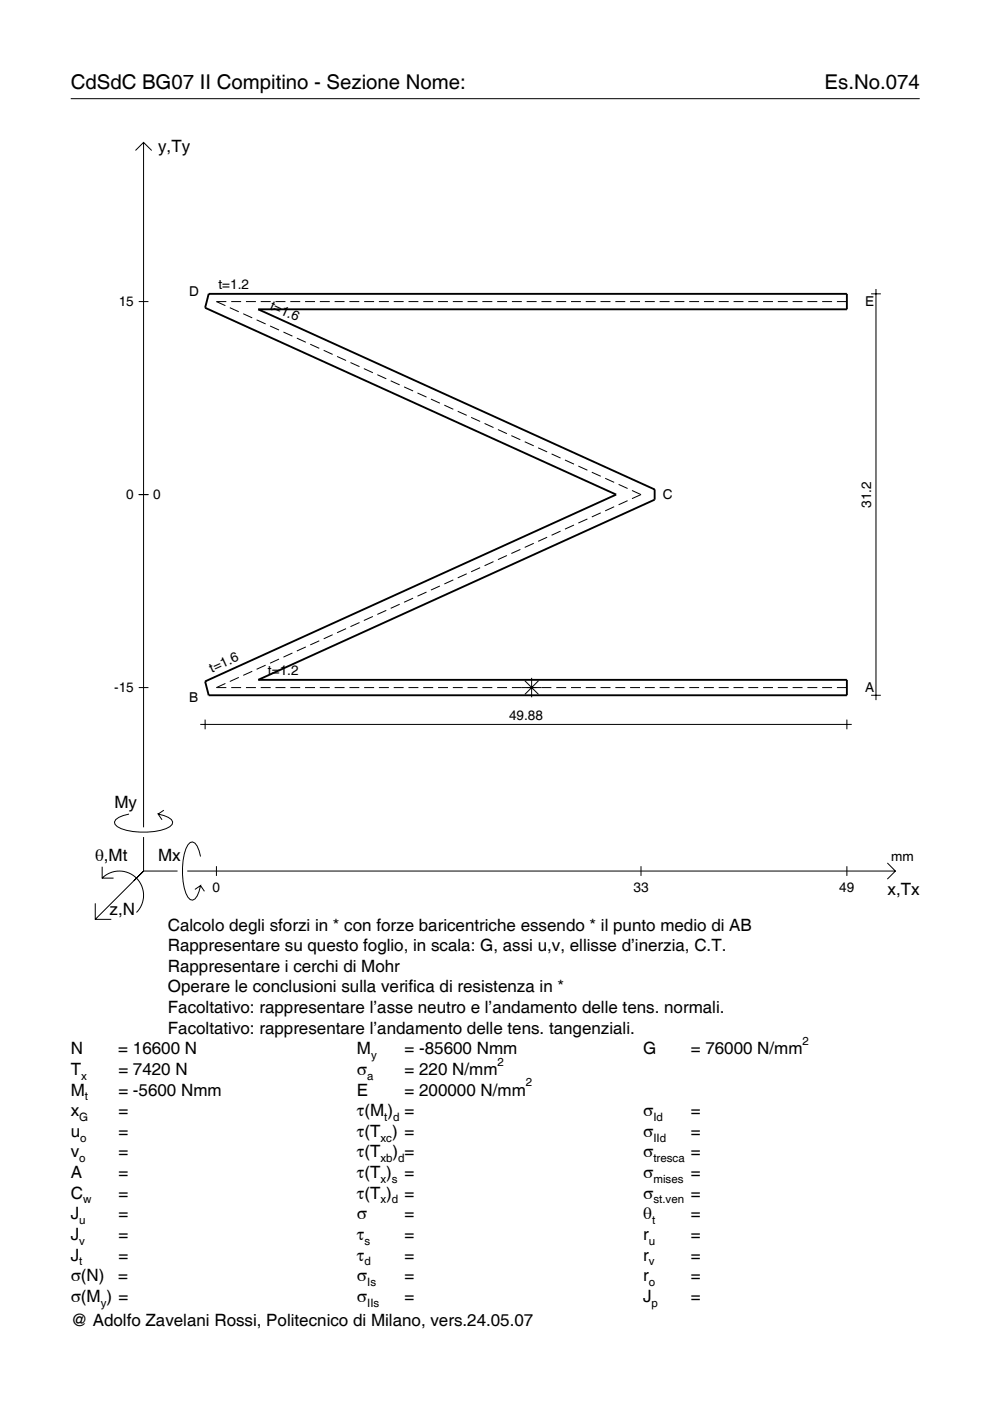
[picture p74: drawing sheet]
<svg xmlns="http://www.w3.org/2000/svg" width="210mm" height="297mm" viewBox="0 0 210 297" stroke-linecap="round" stroke-linejoin="round" font-family="sans-serif">
<defs><g id="words">
<g font-size="4.3">
<text x="15" y="18.9">CdSdC BG07 II Compitino - Sezione Nome:</text>
<text x="174.8" y="18.9">Es.No.074</text>
</g>
<g font-size="3.6">
<text x="33.5" y="32.3">y,Ty</text>
<text x="24.3" y="171.3">My</text>
<text x="20.1" y="182.6">θ,Mt</text>
<text x="33.5" y="182.6">Mx</text>
<text x="188.2" y="189.8">x,Tx</text>
<text x="23.2" y="193.9">z,N</text>
<text x="35.6" y="197.3">Calcolo degli sforzi in * con forze baricentriche essendo * il punto medio di AB</text>
<text x="35.6" y="201.7">Rappresentare su questo foglio, in scala: G, assi u,v, ellisse d’inerzia, C.T.</text>
<text x="35.6" y="206">Rappresentare i cerchi di Mohr</text>
<text x="35.6" y="210.4">Operare le conclusioni sulla verifica di resistenza in *</text>
<text x="35.6" y="214.8">Facoltativo: rappresentare l’asse neutro e l’andamento delle tens. normali.</text>
<text x="35.6" y="219.2">Facoltativo: rappresentare l’andamento delle tens. tangenziali.</text>
<text x="15" y="223.5">N</text>
<text x="15" y="227.9">T</text>
<text x="25.1" y="223.5">= 16600 N</text>
<text x="25.1" y="227.9">= 7420 N</text>
<text x="75.7" y="227.9">σ</text>
<text x="75.7" y="223.5">M</text>
<text x="85.8" y="223.5">= -85600 Nmm</text>
<text x="85.8" y="227.9">= 220 N/mm</text>
<text x="136.4" y="223.5">G</text>
<text x="146.5" y="223.5">= 76000 N/mm</text>
<text x="15" y="232.3">M</text>
<text x="25.1" y="232.3">= -5600 Nmm</text>
<text x="75.7" y="232.3">E</text>
<text x="85.8" y="232.3">= 200000 N/mm</text>
<text x="15" y="236.7">x</text>
<text x="25.1" y="236.7">=</text>
<text x="75.7" y="236.7">τ(M ) =</text>
<text x="136.4" y="236.7">σ</text>
<text x="146.5" y="236.7">=</text>
<text x="15" y="241">u</text>
<text x="15" y="245.4">v</text>
<text x="25.1" y="241">=</text>
<text x="25.1" y="245.4">=</text>
<text x="75.7" y="241">τ(T ) =</text>
<text x="75.7" y="245.4">τ(T</text>
<text x="83.3" y="245.4">) =</text>
<text x="136.4" y="241">σ</text>
<text x="136.4" y="245.4">σ</text>
<text x="146.5" y="241">=</text>
<text x="146.5" y="245.4">=</text>
<text x="15" y="249.8">A</text>
<text x="25.1" y="249.8">=</text>
<text x="75.7" y="249.8">τ(T )</text>
<text x="85.8" y="249.8">=</text>
<text x="136.4" y="249.8">σ</text>
<text x="146.5" y="249.8">=</text>
<text x="15" y="254.2">C</text>
<text x="25.1" y="254.2">=</text>
<text x="75.7" y="254.2">τ(T )</text>
<text x="85.8" y="254.2">=</text>
<text x="136.4" y="254.2">σ</text>
<text x="146.5" y="254.2">=</text>
<text x="15" y="258.5">J</text>
<text x="15" y="262.9">J</text>
<text x="25.1" y="258.5">=</text>
<text x="25.1" y="262.9">=</text>
<text x="75.7" y="258.5">σ</text>
<text x="75.7" y="262.9">τ</text>
<text x="85.8" y="258.5">=</text>
<text x="85.8" y="262.9">=</text>
<text x="136.4" y="258.5">θ</text>
<text x="136.4" y="262.9">r</text>
<text x="146.5" y="258.5">=</text>
<text x="146.5" y="262.9">=</text>
<text x="15" y="267.3">J</text>
<text x="25.1" y="267.3">=</text>
<text x="75.7" y="267.3">τ</text>
<text x="85.8" y="267.3">=</text>
<text x="136.4" y="267.3">r</text>
<text x="146.5" y="267.3">=</text>
<text x="15" y="271.7">σ(N)</text>
<text x="25.1" y="271.7">=</text>
<text x="75.7" y="271.7">σ</text>
<text x="85.8" y="271.7">=</text>
<text x="136.4" y="271.7">r</text>
<text x="146.5" y="271.7">=</text>
<text x="15" y="276">σ(M ) =</text>
<text x="15" y="281.2">@ Adolfo Zavelani Rossi, Politecnico di Milano, vers.24.05.07</text>
<text x="75.7" y="276">σ</text>
<text x="85.8" y="276">=</text>
<text x="136.4" y="276">J</text>
<text x="146.5" y="276">=</text>
</g>
<g font-size="2.9">
<text x="25.2" y="64.9">15</text>
<text x="40.1" y="62.8">D</text>
<text x="46.3" y="61.3">t=1.2</text>
<text x="57.1" y="65.5" transform="rotate(24 57.1 65.5)">t=1.6</text>
<text x="183.4" y="64.8">E</text>
<text x="26.8" y="105.9">0</text>
<text x="32.5" y="105.9">0</text>
<text x="140.6" y="105.8">C</text>
<text x="184.7" y="107.7" transform="rotate(-90 184.7 107.7)">31.2</text>
<text x="44.9" y="142.7" transform="rotate(-24 44.9 142.7)">t=1.6</text>
<text x="56.8" y="143.1">t=1.2</text>
<text x="24.2" y="146.8">-15</text>
<text x="40.1" y="148.8">B</text>
<text x="183.4" y="146.7">A</text>
<text x="107.9" y="152.6">49.88</text>
<text x="189" y="182.6">mm</text>
<text x="45.1" y="189.1">0</text>
<text x="134.3" y="189.1">33</text>
<text x="178" y="189.1">49</text>
</g>
<g font-size="2.4">
<text x="170.2" y="221.5">2</text>
<text x="78.7" y="224.5">y</text>
<text x="105.5" y="225.9">2</text>
<text x="17.2" y="228.9">x</text>
<text x="18" y="233.3">t</text>
<text x="77.9" y="228.9">a</text>
<text x="111.5" y="230.3">2</text>
<text x="16.8" y="237.7">G</text>
<text x="81.5" y="237.7">t d</text>
<text x="138.5" y="237.7">Id</text>
<text x="17" y="242">o</text>
<text x="80.7" y="242">xc</text>
<text x="138.5" y="242">IId</text>
<text x="16.8" y="246.4">o</text>
<text x="80.7" y="246.4">xb d</text>
<text x="80.7" y="250.8">x s</text>
<text x="138.5" y="246.4">tresca</text>
<text x="138.5" y="250.8">mises</text>
<text x="17.6" y="255.2">w</text>
<text x="80.7" y="255.2">x d</text>
<text x="138.5" y="255.2">st.ven</text>
<text x="16.8" y="259.5">u</text>
<text x="16.8" y="263.9">v</text>
<text x="77.3" y="263.9">s</text>
<text x="137.6" y="263.9">u</text>
<text x="138.2" y="259.5">t</text>
<text x="16.8" y="268.3">t</text>
<text x="77.3" y="268.3">d</text>
<text x="137.6" y="268.3">v</text>
<text x="77.9" y="272.7">Is</text>
<text x="137.6" y="272.7">o</text>
<text x="21.4" y="277">y</text>
<text x="77.9" y="277">IIs</text>
<text x="138.2" y="277">p</text>
</g>
</g></defs>
<g fill="none" stroke="#000" stroke-width=".21">
<path d="M15 20.9h180M28.7 31.9l1.7-1.7 1.8 1.7M30.4 30.2v145.2M29.4 63.9h2.1M48 63.9h-2.1l1.9 .9M48.7 65.2l1.9 .9M49 63.9h2.1M51.6 66.5l1.9 .9M52.1 63.9h2.2M54.4 67.8l1.9 .9M55.3 63.9h2.1M57.3 69.1l1.9 .9"/>
<path d="M58.4 63.9h2.1M60.1 70.4l1.9 .9M61.5 63.9h2.1M62.9 71.7l1.9 .9M64.7 63.9h2.1M65.8 73l1.9 .9M67.8 63.9h2.1M68.6 74.3l1.9 .8M70.9 63.9h2.1M71.5 75.6l1.9 .8M74.1 63.9h2.1M74.3 76.9l1.9 .8"/>
<path d="M77.1 78.2l2 .8M77.2 63.9h2.1M80 79.4l1.9 .9M80.3 63.9h2.1M83.5 63.9h2.1M86.6 63.9h2.1M89.7 63.9h2.1M92.9 63.9h2.1M96 63.9h2.1M99.1 63.9h2.1M102.3 63.9h2.1M105.4 63.9h2.1"/>
<path d="M108.5 63.9h2.1M111.7 63.9h2.1M114.8 63.9h2.1M117.9 63.9h2.1M121.1 63.9h2.1M124.2 63.9h2.1M127.3 63.9h2.1M130.5 63.9h2.1M133.6 63.9h2.1M136.7 63.9h2.1M139.9 63.9h2.1M143 63.9h2.1"/>
<path d="M146.1 63.9h2.1M149.3 63.9h2.1M152.4 63.9h2.1M155.5 63.9h2.1M158.7 63.9h2.1M161.8 63.9h2.1M164.9 63.9h2.1M168.1 63.9h2.1M171.2 63.9h2.1M174.3 63.9h2.1M177.4 63.9h2.2M184.7 62.3h2.1"/>
<path d="M185.7 61.3v87.1M82.8 80.7l1.9 .9M85.7 82l1.9 .9M88.5 83.3l1.9 .9M91.4 84.6l1.9 .9M94.2 85.9l1.9 .9M97 87.2l2 .9M99.9 88.5l1.9 .9M102.7 89.8l1.9 .9M105.6 91.1l1.9 .8M108.4 92.4l1.9 .8M111.3 93.7l1.9 .8"/>
<path d="M114.1 95l1.9 .8M116.9 96.2l1.9 .9M119.8 97.5l1.9 .9M122.6 98.8l1.9 .9M29.4 104.9h2.1M104.6 119.1l-1.9 .8M107.5 117.8l-1.9 .8M110.3 116.5l-1.9 .9M113.2 115.2l-1.9 .9M116 113.9l-1.9 .9M118.8 112.6l-1.9 .9M121.7 111.3l-1.9 .9"/>
<path d="M124.5 110l-1.9 .9M125.5 100.1l1.9 .9M127.4 108.7l-1.9 .9M128.3 101.4l1.9 .9M130.2 107.4l-1.9 .9M131.2 102.7l1.9 .9M133.1 106.2l-1.9 .8M134 104l1.9 .9-1.9 .8M59.2 139.7l-1.9 .9M62 138.5l-1.9 .8M64.8 137.2l-1.9 .8M67.7 135.9l-1.9 .8"/>
<path d="M70.5 134.6l-1.9 .8M73.4 133.3l-1.9 .9M76.2 132l-1.9 .9M79.1 130.7l-2 .9M81.9 129.4l-1.9 .9M84.7 128.1l-1.9 .9M87.6 126.8l-1.9 .9M90.4 125.5l-1.9 .9M93.3 124.2l-1.9 .9M96.1 123l-1.9 .8M99 121.7l-2 .8M101.8 120.4l-1.9 .8"/>
<path d="M29.4 145.8h2.1M42.5 153.6h138.1M43.5 152.6v2M47.8 144.9l-1.9 .9h2.1M49 145.8h2.1M50.6 143.6l-1.9 .9M52.1 145.8h2.2M53.5 142.3l-1.9 .9M55.3 145.8h2.1M56.3 141l-1.9 .9M58.4 145.8h2.1M61.5 145.8h2.1"/>
<path d="M64.7 145.8h2.1M67.8 145.8h2.1M70.9 145.8h2.1M74.1 145.8h2.1M77.2 145.8h2.1M80.3 145.8h2.1M83.5 145.8h2.1M86.6 145.8h2.1M89.7 145.8h2.1M92.9 145.8h2.1M96 145.8h2.1M99.1 145.8h2.1"/>
<path d="M102.3 145.8h2.1M105.4 145.8h2.1M108.5 145.8h8.4M111.3 144.3l2.9 2.9M112.7 143.7v4.1M114.2 144.3l-2.9 2.9M117.9 145.8h2.1M121.1 145.8h2.1M124.2 145.8h2.1M127.3 145.8h2.1M130.5 145.8h2.1M133.6 145.8h2.1"/>
<path d="M136.7 145.8h2.1M139.9 145.8h2.1M143 145.8h2.1M146.1 145.8h2.1M149.3 145.8h2.1M152.4 145.8h2.1M155.5 145.8h2.1M158.7 145.8h2.1M161.8 145.8h2.1M164.9 145.8h2.1M168.1 145.8h2.1M171.2 145.8h2.1"/>
<path d="M174.3 145.8h2.1M177.4 145.8h2.2M179.6 152.6v2M184.7 147.4h2.1M27.3 172.6a3.6 3.6 0 0 0-3 1.7l.1 .5a5.7 5.7 0 0 0 3.8 1.5 13.3 13.3 0 0 0 7.8-1l.5-.5 .1-.5a3.6 3.6 0 0 0-3.1-1.7l.8 1.2M30.4 177.5v7.2M34.7 171.8l-1.2 .8M20.2 191.5v3.4h3.4M21.7 186.2a5.1 5.1 0 0 1 7.2 0 5.1 5.1 0 0 1 0 7.3M21.7 183.8v2.4h2.4M30.4 184.7l-10.2 10.2M30.4 184.7l-2 2"/>
<path d="M30.4 184.7h7.2M39.7 184.7h150.1M42.5 181.6a3.6 3.6 0 0 0-1.7-3.1l-.5 .1a5.7 5.7 0 0 0-1.5 3.8 13.3 13.3 0 0 0 1 7.8l.5 .5 .5 .2a3.6 3.6 0 0 0 1.7-3.1l-1.2 .8M42.5 187.8l.8 1.2M45.9 183.7v2M135.9 183.7v2M179.6 183.7v2M188.1 183l1.7 1.7-1.7 1.7"/>
</g>
<path d="M44.2 62.3h135.4v3.3h-124.8l84 38.2v2.1l-84 38.2h124.8v3.3h-135.4l-.7-2.9 87.1-39.6-87.1-39.6z" fill="none" stroke="#000" stroke-width=".4"/>
<use href="#words"/>
</svg>
